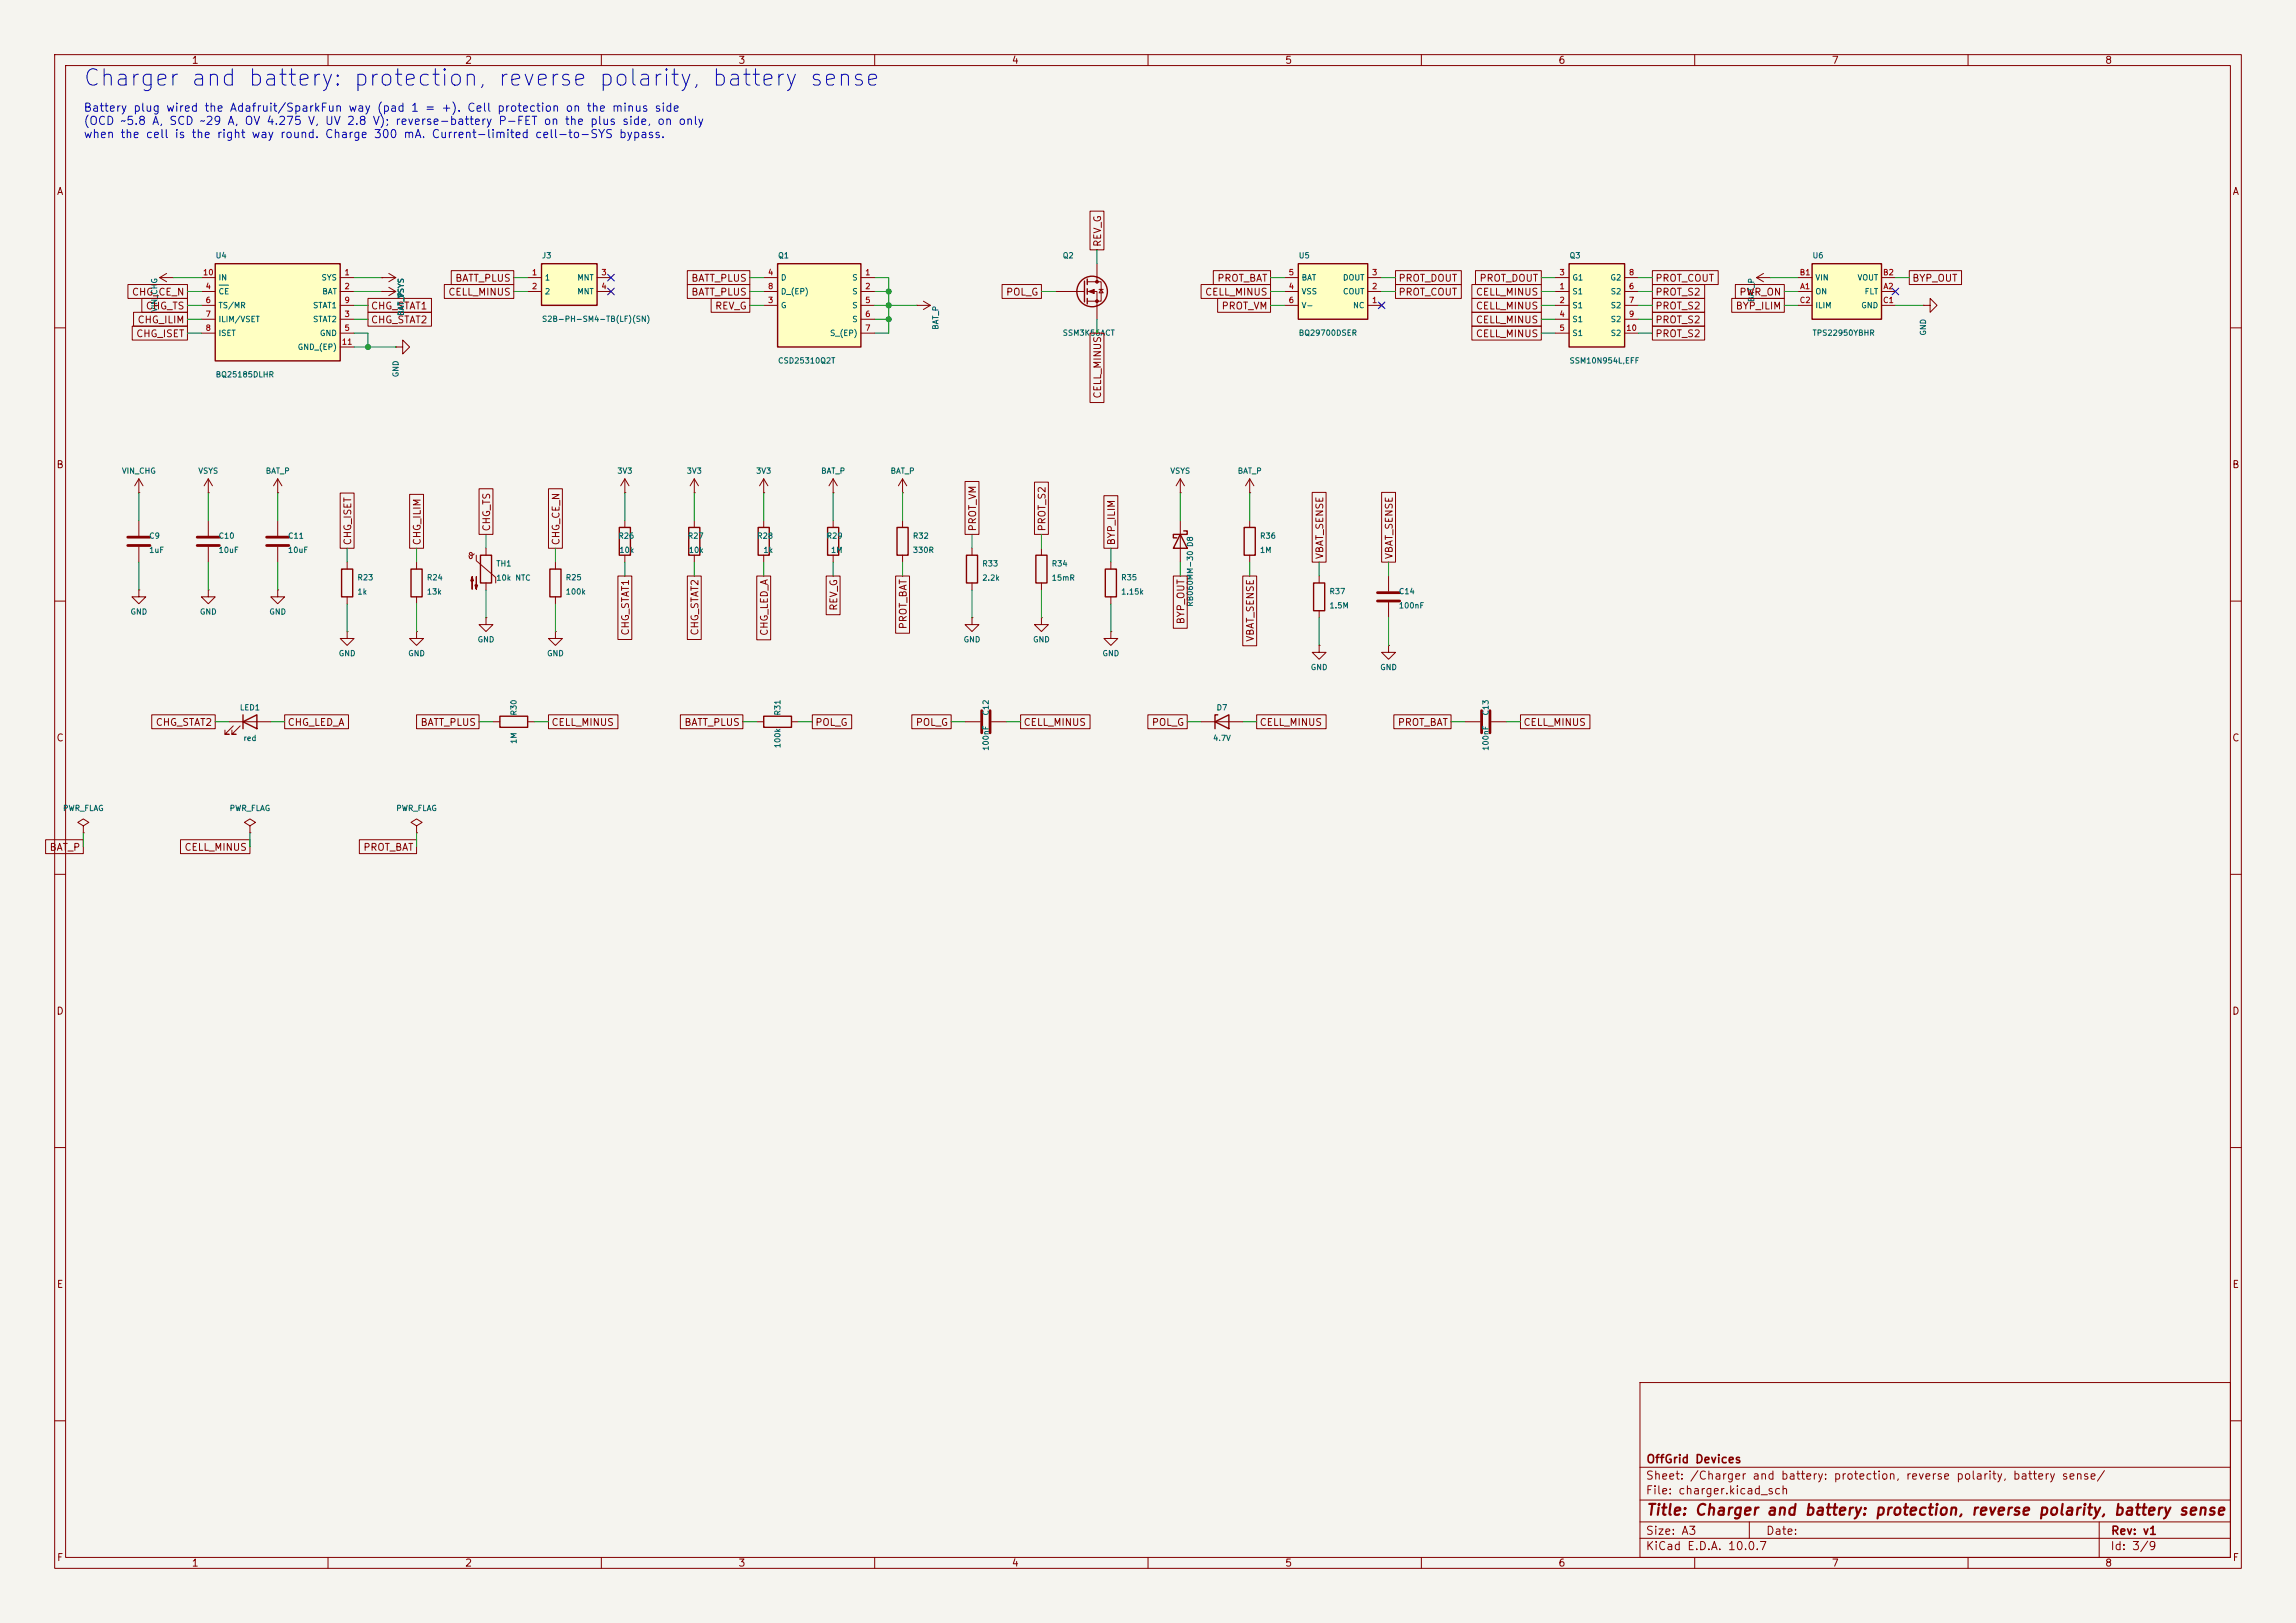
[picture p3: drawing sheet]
<svg xmlns="http://www.w3.org/2000/svg" width="420mm" height="297mm" viewBox="0 0 420 297" stroke-linecap="round" stroke-linejoin="round" font-family="sans-serif">
<defs><g id="words">
<text font-size="3" fill="#0000c2" x="15" y="16.5">Charger and battery: protection, reverse polarity, battery sense</text>
<text font-size="2" fill="#840000" x="301" y="277.8">Title: Charger and battery: protection, reverse polarity, battery sense</text>
<g font-size="1.5" fill="#0000c2">
<text x="15.2" y="20.8">Battery plug wired the Adafruit/SparkFun way (pad 1 = +). Cell protection on the minus side</text>
<text x="15.2" y="23.2">(OCD ~5.8 A, SCD ~29 A, OV 4.275 V, UV 2.8 V); reverse-battery P-FET on the plus side, on only</text>
<text x="15.2" y="25.6">when the cell is the right way round. Charge 300 mA. Current-limited cell-to-SYS bypass.</text>
</g>
<g font-size="1.5" fill="#840000">
<text x="301" y="268.1">OffGrid Devices</text>
<text x="300.9" y="273.8">File: charger.kicad_sch</text>
<text x="300.9" y="271.1">Sheet: /Charger and battery: protection, reverse polarity, battery sense/</text>
<text x="300.9" y="281.2">Size: A3</text>
<text x="322.9" y="281.2">Date:</text>
<text x="386" y="281.2">Rev: v1</text>
<text x="300.9" y="284">KiCad E.D.A. 10.0.7</text>
<text x="385.9" y="284">Id: 3/9</text>
</g>
<g font-size="1.3" fill="#840000">
<text x="35" y="12">1</text>
<text x="85" y="12">2</text>
<text x="135" y="12">3</text>
<text x="185" y="12">4</text>
<text x="235" y="12">5</text>
<text x="285" y="12">6</text>
<text x="335" y="12">7</text>
<text x="385" y="12">8</text>
<text x="10.3" y="36">A</text>
<text x="408.3" y="36">A</text>
<text x="201.7" y="45.3" transform="rotate(-90 201.7 45.3)">REV_G</text>
<text x="83.2" y="51.9">BATT_PLUS</text>
<text x="126.4" y="51.9">BATT_PLUS</text>
<text x="222.6" y="51.9">PROT_BAT</text>
<text x="255.7" y="51.9">PROT_DOUT</text>
<text x="270.5" y="51.9">PROT_DOUT</text>
<text x="302.7" y="51.9">PROT_COUT</text>
<text x="349.7" y="51.9">BYP_OUT</text>
<text x="24" y="54.4">CHG_CE_N</text>
<text x="25.1" y="59.5">CHG_ILIM</text>
<text x="26.6" y="56.9">CHG_TS</text>
<text x="67.8" y="56.9">CHG_STAT1</text>
<text x="67.8" y="59.5">CHG_STAT2</text>
<text x="81.9" y="54.4">CELL_MINUS</text>
<text x="126.4" y="54.4">BATT_PLUS</text>
<text x="130.7" y="56.9">REV_G</text>
<text x="183.9" y="54.4">POL_G</text>
<text x="220.3" y="54.4">CELL_MINUS</text>
<text x="223.4" y="56.9">PROT_VM</text>
<text x="255.7" y="54.4">PROT_COUT</text>
<text x="269.9" y="54.4">CELL_MINUS</text>
<text x="269.9" y="56.9">CELL_MINUS</text>
<text x="269.9" y="59.5">CELL_MINUS</text>
<text x="302.7" y="59.5">PROT_S2</text>
<text x="302.7" y="56.9">PROT_S2</text>
<text x="302.7" y="54.4">PROT_S2</text>
<text x="317.4" y="56.9">BYP_ILIM</text>
<text x="318.1" y="54.4">PWR_ON</text>
<text x="24.8" y="62">CHG_ISET</text>
<text x="269.9" y="62">CELL_MINUS</text>
<text x="302.7" y="62">PROT_S2</text>
<text x="201.7" y="73" transform="rotate(-90 201.7 73)">CELL_MINUS</text>
<text x="10.2" y="86">B</text>
<text x="408.2" y="86">B</text>
<text x="64.6" y="99.9" transform="rotate(-90 64.6 99.9)">CHG_ISET</text>
<text x="77.3" y="99.9" transform="rotate(-90 77.3 99.9)">CHG_ILIM</text>
<text x="90" y="97.3" transform="rotate(-90 90 97.3)">CHG_TS</text>
<text x="102.7" y="99.9" transform="rotate(-90 102.7 99.9)">CHG_CE_N</text>
<text x="178.9" y="97.3" transform="rotate(-90 178.9 97.3)">PROT_VM</text>
<text x="191.6" y="97.3" transform="rotate(-90 191.6 97.3)">PROT_S2</text>
<text x="204.3" y="99.9" transform="rotate(-90 204.3 99.9)">BYP_ILIM</text>
<text x="242.4" y="102.4" transform="rotate(-90 242.4 102.4)">VBAT_SENSE</text>
<text x="255.1" y="102.4" transform="rotate(-90 255.1 102.4)">VBAT_SENSE</text>
<text x="153.5" y="111.9" transform="rotate(-90 153.5 111.9)">REV_G</text>
<text x="115.4" y="116.4" transform="rotate(-90 115.4 116.4)">CHG_STAT1</text>
<text x="128.1" y="116.4" transform="rotate(-90 128.1 116.4)">CHG_STAT2</text>
<text x="140.8" y="116.5" transform="rotate(-90 140.8 116.5)">CHG_LED_A</text>
<text x="166.2" y="115.2" transform="rotate(-90 166.2 115.2)">PROT_BAT</text>
<text x="217" y="114.3" transform="rotate(-90 217 114.3)">BYP_OUT</text>
<text x="229.7" y="117.5" transform="rotate(-90 229.7 117.5)">VBAT_SENSE</text>
<text x="10.2" y="136">C</text>
<text x="28.4" y="133.1">CHG_STAT2</text>
<text x="52.5" y="133.1">CHG_LED_A</text>
<text x="76.8" y="133.1">BATT_PLUS</text>
<text x="100.8" y="133.1">CELL_MINUS</text>
<text x="125.1" y="133.1">BATT_PLUS</text>
<text x="149" y="133.1">POL_G</text>
<text x="167.4" y="133.1">POL_G</text>
<text x="187.1" y="133.1">CELL_MINUS</text>
<text x="210.6" y="133.1">POL_G</text>
<text x="230.3" y="133.1">CELL_MINUS</text>
<text x="255.6" y="133.1">PROT_BAT</text>
<text x="278.6" y="133.1">CELL_MINUS</text>
<text x="408.2" y="136">C</text>
<text x="9" y="156">BAT_P</text>
<text x="33.6" y="156">CELL_MINUS</text>
<text x="66.4" y="156">PROT_BAT</text>
<text x="10.2" y="186">D</text>
<text x="408.2" y="186">D</text>
<text x="10.3" y="236">E</text>
<text x="408.3" y="236">E</text>
<text x="10.3" y="286">F</text>
<text x="35" y="287">1</text>
<text x="85" y="287">2</text>
<text x="135" y="287">3</text>
<text x="185" y="287">4</text>
<text x="235" y="287">5</text>
<text x="285" y="287">6</text>
<text x="335" y="287">7</text>
<text x="385" y="287">8</text>
<text x="408.3" y="286">F</text>
</g>
<g font-size="1" fill="#006464">
<text x="39.4" y="47.5">U4</text>
<text x="99" y="47.5">J3</text>
<text x="142.2" y="47.5">Q1</text>
<text x="194.3" y="47.5">Q2</text>
<text x="237.5" y="47.5">U5</text>
<text x="287" y="47.5">Q3</text>
<text x="331.5" y="47.5">U6</text>
<text x="39.9" y="51.6">IN</text>
<text x="58.7" y="51.6">SYS</text>
<text x="99.6" y="51.6">1</text>
<text x="105.5" y="51.6">MNT</text>
<text x="142.7" y="51.6">D</text>
<text x="155.8" y="51.6">S</text>
<text x="238" y="51.6">BAT</text>
<text x="245.6" y="51.6">DOUT</text>
<text x="287.5" y="51.6">G1</text>
<text x="294.5" y="51.6">G2</text>
<text x="332" y="51.6">VIN</text>
<text x="339.7" y="51.6">VOUT</text>
<text x="29" y="57.2" transform="rotate(-90 29 57.2)">VIN_CHG</text>
<text x="39.9" y="54.1">CE</text>
<text x="39.9" y="56.6">TS/MR</text>
<text x="39.9" y="59.2">ILIM/VSET</text>
<text x="57.2" y="59.2">STAT2</text>
<text x="57.2" y="56.6">STAT1</text>
<text x="58.9" y="54.1">BAT</text>
<text x="74.1" y="57.9" transform="rotate(-90 74.1 57.9)">BAT_P</text>
<text x="74.1" y="54.6" transform="rotate(-90 74.1 54.6)">VSYS</text>
<text x="99" y="59.1">S2B-PH-SM4-TB(LF)(SN)</text>
<text x="99.6" y="54.1">2</text>
<text x="105.5" y="54.1">MNT</text>
<text x="142.7" y="56.6">G</text>
<text x="142.7" y="54.1">D_(EP)</text>
<text x="155.8" y="54.1">S</text>
<text x="155.8" y="56.6">S</text>
<text x="155.8" y="59.2">S</text>
<text x="238" y="54.1">VSS</text>
<text x="238" y="56.6">V-</text>
<text x="245.6" y="54.1">COUT</text>
<text x="247.4" y="56.6">NC</text>
<text x="287.5" y="54.1">S1</text>
<text x="287.5" y="56.6">S1</text>
<text x="287.5" y="59.2">S1</text>
<text x="294.5" y="54.1">S2</text>
<text x="294.5" y="56.6">S2</text>
<text x="294.5" y="59.2">S2</text>
<text x="321.1" y="55.4" transform="rotate(-90 321.1 55.4)">BAT_P</text>
<text x="332" y="54.1">ON</text>
<text x="332" y="56.6">ILIM</text>
<text x="340.4" y="56.6">GND</text>
<text x="341" y="54.1">FLT</text>
<text x="39.9" y="61.7">ISET</text>
<text x="54.4" y="64.3">GND_(EP)</text>
<text x="58.4" y="61.7">GND</text>
<text x="151.7" y="61.7">S_(EP)</text>
<text x="171.9" y="60.4" transform="rotate(-90 171.9 60.4)">BAT_P</text>
<text x="194.3" y="61.7">SSM3K56ACT</text>
<text x="237.5" y="61.7">BQ29700DSER</text>
<text x="287.5" y="61.7">S1</text>
<text x="294.5" y="61.7">S2</text>
<text x="331.5" y="61.7">TPS22950YBHR</text>
<text x="352.5" y="61.5" transform="rotate(-90 352.5 61.5)">GND</text>
<text x="39.4" y="69.3">BQ25185DLHR</text>
<text x="73.1" y="69.1" transform="rotate(-90 73.1 69.1)">GND</text>
<text x="142.2" y="66.8">CSD25310Q2T</text>
<text x="287" y="66.8">SSM10N954L,EFF</text>
<text x="22.2" y="86.9">VIN_CHG</text>
<text x="36.2" y="86.9">VSYS</text>
<text x="48.5" y="86.9">BAT_P</text>
<text x="112.8" y="86.9">3V3</text>
<text x="125.5" y="86.9">3V3</text>
<text x="138.2" y="86.9">3V3</text>
<text x="150.1" y="86.9">BAT_P</text>
<text x="162.8" y="86.9">BAT_P</text>
<text x="214" y="86.9">VSYS</text>
<text x="226.3" y="86.9">BAT_P</text>
<text x="27.2" y="98.8">C9</text>
<text x="27.2" y="101.4">1uF</text>
<text x="39.9" y="98.8">C10</text>
<text x="39.9" y="101.4">10uF</text>
<text x="52.6" y="98.8">C11</text>
<text x="52.6" y="101.4">10uF</text>
<text x="113" y="98.8">R26</text>
<text x="113.2" y="101.4">10k</text>
<text x="125.7" y="98.8">R27</text>
<text x="125.9" y="101.4">10k</text>
<text x="138.4" y="98.8">R28</text>
<text x="139.6" y="101.4">1k</text>
<text x="151.1" y="98.8">R29</text>
<text x="151.9" y="101.4">1M</text>
<text x="166.9" y="98.8">R32</text>
<text x="166.9" y="101.4">330R</text>
<text x="230.4" y="98.8">R36</text>
<text x="230.4" y="101.4">1M</text>
<text x="65.3" y="106.4">R23</text>
<text x="78" y="106.4">R24</text>
<text x="90.7" y="103.9">TH1</text>
<text x="90.7" y="106.5">10k NTC</text>
<text x="103.4" y="106.4">R25</text>
<text x="179.6" y="103.9">R33</text>
<text x="179.6" y="106.5">2.2k</text>
<text x="192.3" y="103.9">R34</text>
<text x="192.3" y="106.5">15mR</text>
<text x="205" y="106.4">R35</text>
<text x="23.8" y="112.7">GND</text>
<text x="36.5" y="112.7">GND</text>
<text x="49.2" y="112.7">GND</text>
<text x="65.3" y="109">1k</text>
<text x="78" y="109">13k</text>
<text x="103.4" y="109">100k</text>
<text x="205" y="109">1.15k</text>
<text x="218.5" y="111.1" transform="rotate(-90 218.5 111.1)">RB060MM-30 D8</text>
<text x="243.1" y="109">R37</text>
<text x="243.1" y="111.6">1.5M</text>
<text x="255.8" y="109">C14</text>
<text x="255.8" y="111.6">100nF</text>
<text x="87.3" y="117.8">GND</text>
<text x="176.2" y="117.8">GND</text>
<text x="188.9" y="117.8">GND</text>
<text x="61.9" y="120.3">GND</text>
<text x="74.6" y="120.3">GND</text>
<text x="100" y="120.3">GND</text>
<text x="201.6" y="120.3">GND</text>
<text x="239.7" y="122.9">GND</text>
<text x="252.4" y="122.9">GND</text>
<text x="43.8" y="130.2">LED1</text>
<text x="94.7" y="131" transform="rotate(-90 94.7 131)">R30</text>
<text x="143" y="131" transform="rotate(-90 143 131)">R31</text>
<text x="181.1" y="131" transform="rotate(-90 181.1 131)">C12</text>
<text x="222.4" y="130.2">D7</text>
<text x="272.5" y="131" transform="rotate(-90 272.5 131)">C13</text>
<text x="44.4" y="135.8">red</text>
<text x="94.7" y="136.2" transform="rotate(-90 94.7 136.2)">1M</text>
<text x="143" y="137" transform="rotate(-90 143 137)">100k</text>
<text x="181.1" y="137.5" transform="rotate(-90 181.1 137.5)">100nF</text>
<text x="221.8" y="135.8">4.7V</text>
<text x="272.5" y="137.5" transform="rotate(-90 272.5 137.5)">100nF</text>
<text x="11.4" y="148.7">PWR_FLAG</text>
<text x="41.9" y="148.7">PWR_FLAG</text>
<text x="72.4" y="148.7">PWR_FLAG</text>
</g>
<g font-size="1" fill="#a90000">
<text x="37" y="50.6">10</text>
<text x="37.5" y="53.2">4</text>
<text x="62.9" y="50.6">1</text>
<text x="62.9" y="53.2">2</text>
<text x="97.2" y="50.6">1</text>
<text x="97.2" y="53.2">2</text>
<text x="109.9" y="50.6">3</text>
<text x="109.9" y="53.2">4</text>
<text x="140.4" y="50.6">4</text>
<text x="140.4" y="53.2">8</text>
<text x="158.2" y="50.6">1</text>
<text x="158.2" y="53.2">2</text>
<text x="235.6" y="53.2">4</text>
<text x="235.6" y="50.6">5</text>
<text x="250.9" y="53.2">2</text>
<text x="250.9" y="50.6">3</text>
<text x="285.2" y="53.2">1</text>
<text x="285.2" y="50.6">3</text>
<text x="297.9" y="53.2">6</text>
<text x="297.9" y="50.6">8</text>
<text x="329.1" y="50.6">B1</text>
<text x="329.2" y="53.2">A1</text>
<text x="344.3" y="50.6">B2</text>
<text x="344.4" y="53.2">A2</text>
<text x="37.5" y="55.7">6</text>
<text x="37.5" y="58.2">7</text>
<text x="62.9" y="58.2">3</text>
<text x="62.9" y="55.7">9</text>
<text x="140.4" y="55.7">3</text>
<text x="158.2" y="55.7">5</text>
<text x="158.2" y="58.2">6</text>
<text x="235.6" y="55.7">6</text>
<text x="250.9" y="55.7">1</text>
<text x="285.2" y="55.7">2</text>
<text x="285.2" y="58.2">4</text>
<text x="297.9" y="55.7">7</text>
<text x="297.9" y="58.2">9</text>
<text x="329.1" y="55.7">C2</text>
<text x="344.3" y="55.7">C1</text>
<text x="37.5" y="60.8">8</text>
<text x="62.4" y="63.3">11</text>
<text x="62.9" y="60.8">5</text>
<text x="158.2" y="60.8">7</text>
<text x="285.2" y="60.8">5</text>
<text x="297.4" y="60.8">10</text>
</g>
</g></defs>
<path d="M0 0h420v297h-420z" fill="#f5f4ef" stroke="#f5f4ef" stroke-width=".18"/>
<g fill="none" stroke="#840000" stroke-width=".18">
<path d="M10 10h400v277h-400zM12 12h396v273h-396zM60 10v2M110 10v2M160 10v2M210 10v2M260 10v2M310 10v2M360 10v2M10 60h2M408 60h2M50.8 95.3v2.7"/>
<path d="M165.1 90.2h.1M165.1 87.6l-.8 1.3M165.1 87.6l.8 1.3M165.1 87.6v2.6M165.1 95.3v1.2M215.9 90.2h.1M215.9 87.6l-.8 1.3M215.9 87.6l.8 1.3M215.9 87.6v2.6M228.6 90.2h.1M228.6 87.6v2.6M228.6 95.3v1.2"/>
<path d="M228.6 87.6l-.8 1.3M228.6 87.6l.8 1.3M10 110h2M50.8 108v1.2h1.3l-1.3 1.3-1.3-1.3h1.3M50.8 108h.1M50.8 100.1v2.8M63.5 102.9v1.2M63.5 109.2v1.3M165.1 101.6v1.3M177.8 113v1.3h1.3l-1.3 1.3-1.3-1.3h1.3M177.8 113h.1M177.8 100.3v1.3"/>
<path d="M177.8 106.7v1.3M203.2 102.9v1.2M203.2 109.2v1.3M228.6 101.6v1.3M241.3 105.4v1.3M241.3 111.8v1.2M254 105.4v2.8M254 110.2v2.8M408 110h2M41.9 132.1h7.6M42.7 132.8l-1.6 1.6h.8h-.8v-.8M43.9 132.8l-1.5 1.6h.8h-.8v-.8"/>
<path d="M10 160h2M45.7 151.1l1-.6-1-.6-1 .6 1 .6v1.3M45.7 152.4h.1M408 160h2M10 210h2M408 210h2M300 253h108v32h-108zM10 260h2M300 278.5h108M300 274.5h108M300 268.5h108M320 278.5v3"/>
<path d="M384 278.5v6.5M408 260h2M60 285v2M110 285v2M160 285v2M210 285v2M260 285v2M300 281.5h108M310 285v2M360 285v2"/>
</g>
<path d="M48.8 98.3h4M48.8 99.8h4M252 108.5h4M252 110h4" fill="none" stroke="#840000" stroke-width=".51"/>
<path d="M164.1 96.5h2v5.1h-2zM227.6 96.5h2v5.1h-2zM62.5 104.1h2v5.1h-2zM176.8 101.6h2v5.1h-2zM202.2 104.1h2v5.1h-2zM240.3 106.7h2v5.1h-2zM44.4 132.1l2.6-1.3v2.6zM44.4 130.8v2.6" fill="none" stroke="#840000" stroke-width=".25"/>
<path d="M237.5 48.3h12.7v10.1h-12.7z" fill="#ffffc2"/>
<g fill="none" stroke="#840000" stroke-width=".25">
<path d="M198.4 51.4v3.8M198.9 51.1v1M198.9 52.8v1M198.9 54.6v1M237.5 48.3h12.7v10.1h-12.7zM113.3 96.5h2v5.1h-2zM126 96.5h2v5.1h-2zM138.7 96.5h2v5.1h-2zM151.4 96.5h2v5.1h-2zM215.9 97.8l1.3 2.5h-2.6zM216.5 97.2h.7v.6h-2.6v.6h.7M75.2 104.1h2v5.1h-2z"/>
<path d="M87.9 101.6h2v5.1h-2zM100.6 104.1h2v5.1h-2zM189.5 101.6h2v5.1h-2zM91.4 131.1h5.1v2h-5.1zM139.7 131.1h5.1v2h-5.1zM222.2 132.1l2.6-1.3v2.6zM222.8 130.8h-.6v2.6"/>
<circle cx="199.8" cy="53.3" r="2.79"/>
</g>
<g fill="none" stroke="#840000" stroke-width=".18">
<path d="M29.2 50.8h2.5M29.2 50.8l1.3 .8M30.5 50l-1.3 .8M31.7 50.8h.1M167.6 55.9h.1M167.6 55.9h2.6M168.9 55.1l1.3 .8M170.2 55.9l-1.3 .7M193 53.3h5.4M198.9 51.6h2.5v3.5h-2.5M198.9 53.3h1.8v5.1M200.7 48.3v3.3"/>
<path d="M201 53h.8M201.4 53l.4 .6h-.8zM234.9 55.9h2.6M234.9 53.3h2.6M234.9 50.8h2.6M250.2 55.9h2.5M250.2 53.3h2.5M250.2 50.8h2.5M252.3 55.5l.8 .8M253.1 55.5l-.8 .8M351.8 55.9h1.3v-1.3l1.2 1.3-1.2 1.3v-1.3M351.8 55.9h.1"/>
<path d="M25.4 90.2h.1M25.4 87.6l-.8 1.3M25.4 87.6l.8 1.3M25.4 87.6v2.6M25.4 95.3v2.7M38.1 90.2h.1M38.1 87.6v2.6M38.1 95.3v2.7M38.1 87.6l-.8 1.3M38.1 87.6l.8 1.3M50.8 90.2h.1M50.8 87.6l-.8 1.3"/>
<path d="M50.8 87.6l.8 1.3M50.8 87.6v2.6M114.3 90.2h.1M114.3 87.6l-.8 1.3M114.3 87.6l.8 1.3M114.3 87.6v2.6M114.3 95.3v1.2M127 90.2h.1M127 87.6v2.6M127 95.3v1.2M127 87.6l-.8 1.3M127 87.6l.8 1.3"/>
<path d="M139.7 90.2h.1M139.7 87.6v2.6M139.7 95.3v1.2M139.7 87.6l-.8 1.3M139.7 87.6l.8 1.3M152.4 90.2h.1M152.4 87.6l-.8 1.3M152.4 87.6l.8 1.3M152.4 87.6v2.6M152.4 95.3v1.2M215.9 95.3v7.6M25.4 108v1.2h1.3l-1.3 1.3-1.3-1.3h1.3"/>
<path d="M25.4 108h.1M25.4 100.1v2.8M38.1 108v1.2h1.3l-1.3 1.3-1.3-1.3h1.3M38.1 108h.1M38.1 100.1v2.8M63.5 115.6v1.2h1.3l-1.3 1.3-1.3-1.3h1.3M63.5 115.6h.1M76.2 115.6v1.2h1.3l-1.3 1.3-1.3-1.3h1.3M76.2 115.6h.1M76.2 102.9v1.2M76.2 109.2v1.3M85.7 101.7l.2 .4 .2 .1"/>
<path d="M85.9 101.3l.2-.2 .3 .2M85.9 101.3l.1 .3h.3l.4-.3M86.4 101.3v.7l-.3 .2M87.1 101.6v1l3.6 3.1v1M88.9 113v1.3h1.3l-1.3 1.3-1.3-1.3h1.3M88.9 113h.1M88.9 100.3v1.3M88.9 106.7v1.3M101.6 115.6v1.2h1.3l-1.3 1.3-1.3-1.3h1.3M101.6 115.6h.1M101.6 102.9v1.2M101.6 109.2v1.3"/>
<path d="M114.3 101.6v1.3M127 101.6v1.3M139.7 101.6v1.3M152.4 101.6v1.3M190.5 113v1.3h1.3l-1.3 1.3-1.3-1.3h1.3M190.5 113h.1M190.5 100.3v1.3M190.5 106.7v1.3M203.2 115.6v1.2h1.3l-1.3 1.3-1.3-1.3h1.3M203.2 115.6h.1M241.3 118.1v1.3h1.3l-1.3 1.3-1.3-1.3h1.3M241.3 118.1h.1"/>
<path d="M254 118.1v1.3h1.3l-1.3 1.3-1.3-1.3h1.3M254 118.1h.1M90.2 132.1h1.2M96.5 132.1h1.3M138.4 132.1h1.3M144.8 132.1h1.2M176.5 132.1h2.8M181.4 132.1h2.7M219.7 132.1h7.6M268 132.1h2.8M272.8 132.1h2.8M76.2 151.1l1-.6-1-.6-1 .6 1 .6v1.3"/>
<path d="M76.2 152.4h.1"/>
</g>
<path d="M23.4 98.3h4M23.4 99.8h4M36.1 98.3h4M36.1 99.8h4M179.6 130v4.1M181.1 130v4.1M271 130v4.1M272.5 130v4.1" fill="none" stroke="#840000" stroke-width=".51"/>
<g fill="#840000" stroke="#840000" stroke-width=".18">
<path d="M86.4 105.5l.2 .8h-.5l.3-.8v2.3z"/>
<path d="M87.1 105.5v2.3l-.2-.7h.5l-.3 .7z"/>
<path d="M199.1 53.3l1.1-.3v.7z"/>
<circle cx="200.7" cy="51.6" r=".25"/>
<circle cx="200.7" cy="55.1" r=".25"/>
</g>
<path d="M39.4 48.3h22.8v17.7h-22.8z" fill="#ffffc2"/>
<path d="M39.4 48.3h22.8v17.7h-22.8z" fill="none" stroke="#840000" stroke-width=".25"/>
<path d="M36.8 50.8h2.6M36.8 53.3h2.6M36.8 58.4h2.6M36.8 55.9h2.6M62.2 50.8h2.6M62.2 53.3h2.6M62.2 58.4h2.6M62.2 55.9h2.6M36.8 61h2.6M62.2 61h2.6M62.2 63.5h2.6" fill="none" stroke="#840000" stroke-width=".18"/>
<path d="M40.1 52.2h1.7" fill="none" stroke="#006464" stroke-width=".18"/>
<path d="M99.1 48.3h10.1v7.6h-10.1z" fill="#ffffc2"/>
<path d="M99.1 48.3h10.1v7.6h-10.1z" fill="none" stroke="#840000" stroke-width=".25"/>
<path d="M96.5 50.8h2.6M96.5 53.3h2.6M109.2 50.8h2.6M109.2 53.3h2.6M321.3 50.8h2.5M321.3 50.8l1.3 .8M322.6 50l-1.3 .8M323.8 50.8h.1M15.2 151.1l1.1-.6-1.1-.6-1 .6 1 .6v1.3M15.2 152.4h.1" fill="none" stroke="#840000" stroke-width=".18"/>
<path d="M331.5 48.3h12.7v10.1h-12.7z" fill="#ffffc2"/>
<path d="M331.5 48.3h12.7v10.1h-12.7z" fill="none" stroke="#840000" stroke-width=".25"/>
<path d="M328.9 53.3h2.6M328.9 50.8h2.6M328.9 55.9h2.6M344.2 53.3h2.5M344.2 50.8h2.5M344.2 55.9h2.5" fill="none" stroke="#840000" stroke-width=".18"/>
<path d="M142.2 48.3h15.3v15.2h-15.3z" fill="#ffffc2"/>
<path d="M142.2 48.3h15.3v15.2h-15.3z" fill="none" stroke="#840000" stroke-width=".25"/>
<g fill="none" stroke="#840000" stroke-width=".18">
<path d="M69.8 53.3h.1M69.8 53.3h2.6M71.1 52.6l1.3 .7M72.4 53.3l-1.3 .8M139.7 50.8h2.5M139.7 53.3h2.5M139.7 55.9h2.5M157.5 50.8h2.5M157.5 53.3h2.5M157.5 55.9h2.5M157.5 58.4h2.5M72.4 63.5h1.3v-1.3l1.2 1.3-1.2 1.3v-1.3"/>
<path d="M72.4 63.5h.1M157.5 61h2.5"/>
</g>
<path d="M287 48.3h10.2v15.2h-10.2z" fill="#ffffc2"/>
<path d="M287 48.3h10.2v15.2h-10.2z" fill="none" stroke="#840000" stroke-width=".25"/>
<g fill="none" stroke="#840000" stroke-width=".18">
<path d="M199.4 38.6h2.5v7.1h-2.5zM23.4 52.1h10.9v2.5h-10.9zM24.2 59.7h10.1v2.5h-10.1zM24.4 57.1h9.9v2.6h-9.9zM25.9 54.6h8.4v2.6h-8.4zM67.3 54.6h11.6v2.6h-11.6zM67.3 57.1h11.6v2.6h-11.6zM69.8 50.8h.1M69.8 53.3h.1M69.8 50.8h2.6M71.1 50l1.3 .8M72.4 50.8l-1.3 .8"/>
<path d="M81.3 52.1h12.7v2.5h-12.7zM82.5 49.5h11.5v2.6h-11.5zM125.7 52.1h11.5v2.5h-11.5zM125.7 49.5h11.5v2.6h-11.5zM130.1 54.6h7.1v2.6h-7.1zM183.3 52.1h7.2v2.5h-7.2zM219.7 52.1h12.7v2.5h-12.7zM221.9 49.5h10.5v2.6h-10.5zM222.7 54.6h9.7v2.6h-9.7zM255.3 49.5h12v2.6h-12zM255.3 52.1h12v2.5h-12zM269.2 52.1h12.7v2.5h-12.7z"/>
<path d="M269.2 54.6h12.7v2.6h-12.7zM269.2 57.1h12.7v2.6h-12.7zM269.2 59.7h12.7v2.5h-12.7zM269.9 49.5h12v2.6h-12zM284.5 53.3h2.5M284.5 55.9h2.5M284.5 50.8h2.5M284.5 58.4h2.5M297.2 53.3h2.5M297.2 55.9h2.5M297.2 50.8h2.5M297.2 58.4h2.5"/>
<path d="M302.3 57.1h9.5v2.6h-9.5zM302.3 49.5h12v2.6h-12zM302.3 59.7h9.5v2.5h-9.5zM302.3 54.6h9.5v2.6h-9.5zM302.3 52.1h9.5v2.5h-9.5zM316.8 54.6h9.6v2.6h-9.6zM317.4 52.1h9v2.5h-9zM349.2 49.5h9.6v2.6h-9.6zM199.4 61h2.5v12.7h-2.5zM284.5 61h2.5M297.2 61h2.5M62.2 90.2h2.6v10.1h-2.6z"/>
<path d="M74.9 90.5h2.6v9.8h-2.6zM87.6 89.4h2.6v8.4h-2.6zM100.3 89.4h2.6v10.9h-2.6zM176.5 88.1h2.6v9.7h-2.6zM189.2 88.2h2.6v9.6h-2.6zM201.9 90.7h2.6v9.6h-2.6zM240 90.1h2.6v12.8h-2.6zM252.7 90.1h2.6v12.8h-2.6zM113 105.4h2.6v11.6h-2.6zM125.7 105.4h2.6v11.6h-2.6zM138.4 105.4h2.6v11.7h-2.6zM151.1 105.4h2.6v7.1h-2.6z"/>
<path d="M163.8 105.4h2.6v10.5h-2.6zM214.6 105.4h2.6v9.6h-2.6zM227.3 105.4h2.6v12.8h-2.6zM27.8 130.8h11.6v2.6h-11.6zM52.1 130.8h11.6v2.6h-11.6zM76.2 130.8h11.4v2.6h-11.4zM100.3 130.8h12.7v2.6h-12.7zM124.5 130.8h11.4v2.6h-11.4zM148.6 130.8h7.2v2.6h-7.2zM166.8 130.8h7.2v2.6h-7.2zM186.7 130.8h12.7v2.6h-12.7zM210 130.8h7.2v2.6h-7.2z"/>
<path d="M229.9 130.8h12.7v2.6h-12.7zM255 130.8h10.4v2.6h-10.4zM278.1 130.8h12.7v2.6h-12.7zM8.3 153.7h6.9v2.5h-6.9zM33 153.7h12.7v2.5h-12.7zM65.7 153.7h10.5v2.5h-10.5z"/>
</g>
<g fill="none" stroke="#009600" stroke-width=".18">
<path d="M31.7 50.8h5.1M34.3 55.9h2.5M34.3 53.3h2.5M34.3 58.4h2.5M64.8 55.9h2.5M64.8 53.3h5M64.8 50.8h5M64.8 58.4h2.5M94 53.3h2.5M94 50.8h2.5M137.2 55.9h2.5M137.2 53.3h2.5"/>
<path d="M137.2 50.8h2.5M160 55.9h7.6M160 53.3h2.6M160 50.8h2.6v10.2h-2.6M160 58.4h2.6M190.5 53.3h2.5M200.7 45.7v2.6M200.7 58.4v2.6M232.4 55.9h2.5M232.4 53.3h2.5M232.4 50.8h2.5M252.7 53.3h2.6"/>
<path d="M252.7 50.8h2.6M281.9 55.9h2.6M281.9 53.3h2.6M281.9 50.8h2.6M281.9 58.4h2.6M299.7 55.9h2.6M299.7 53.3h2.6M299.7 50.8h2.6M299.7 58.4h2.6M323.8 50.8h5.1M326.4 55.9h2.5M326.4 53.3h2.5"/>
<path d="M346.7 55.9h5.1M346.7 50.8h2.5M34.3 61h2.5M64.8 61h2.5v2.5M64.8 63.5h7.6M281.9 61h2.6M299.7 61h2.6M25.4 90.2v5.1M38.1 90.2v5.1M50.8 90.2v5.1M88.9 97.8v2.5M114.3 90.2v5.1"/>
<path d="M127 90.2v5.1M139.7 90.2v5.1M152.4 90.2v5.1M165.1 90.2v5.1M177.8 97.8v2.5M190.5 97.8v2.5M215.9 90.2v5.1M228.6 90.2v5.1M25.4 102.9v5.1M38.1 102.9v5.1M50.8 102.9v5.1M63.5 100.3v2.6"/>
<path d="M63.5 110.5v5.1M76.2 100.3v2.6M76.2 110.5v5.1M88.9 108v5M101.6 100.3v2.6M101.6 110.5v5.1M114.3 102.9v2.5M127 102.9v2.5M139.7 102.9v2.5M152.4 102.9v2.5M165.1 102.9v2.5M177.8 108v5"/>
<path d="M190.5 108v5M203.2 100.3v2.6M203.2 110.5v5.1M215.9 102.9v2.5M228.6 102.9v2.5M241.3 102.9v2.5M241.3 113v5.1M254 102.9v2.5M254 113v5.1M39.4 132.1h2.5M49.5 132.1h2.6M87.6 132.1h2.6"/>
<path d="M97.8 132.1h2.5M135.9 132.1h2.5M146 132.1h2.6M174 132.1h2.5M184.1 132.1h2.6M217.2 132.1h2.5M227.3 132.1h2.6M265.4 132.1h2.6M275.6 132.1h2.5M15.2 152.4v2.5M45.7 152.4v2.5M76.2 152.4v2.5"/>
</g>
<path d="M111.2 50.2l1.2 1.2M111.2 52.7l1.2 1.2M112.4 50.2l-1.2 1.2M112.4 52.7l-1.2 1.2M252.1 55.3l1.2 1.2M253.3 55.3l-1.2 1.2M346.1 52.7l1.2 1.2M347.3 52.7l-1.2 1.2" fill="none" stroke="#000084" stroke-width=".18"/>
<g fill="#009600" stroke="#009600" stroke-width=".18">
<circle cx="67.3" cy="63.5" r=".46"/>
<circle cx="162.6" cy="53.3" r=".46"/>
<circle cx="162.6" cy="55.9" r=".46"/>
<circle cx="162.6" cy="58.4" r=".46"/>
</g>
<use href="#words"/>
</svg>
